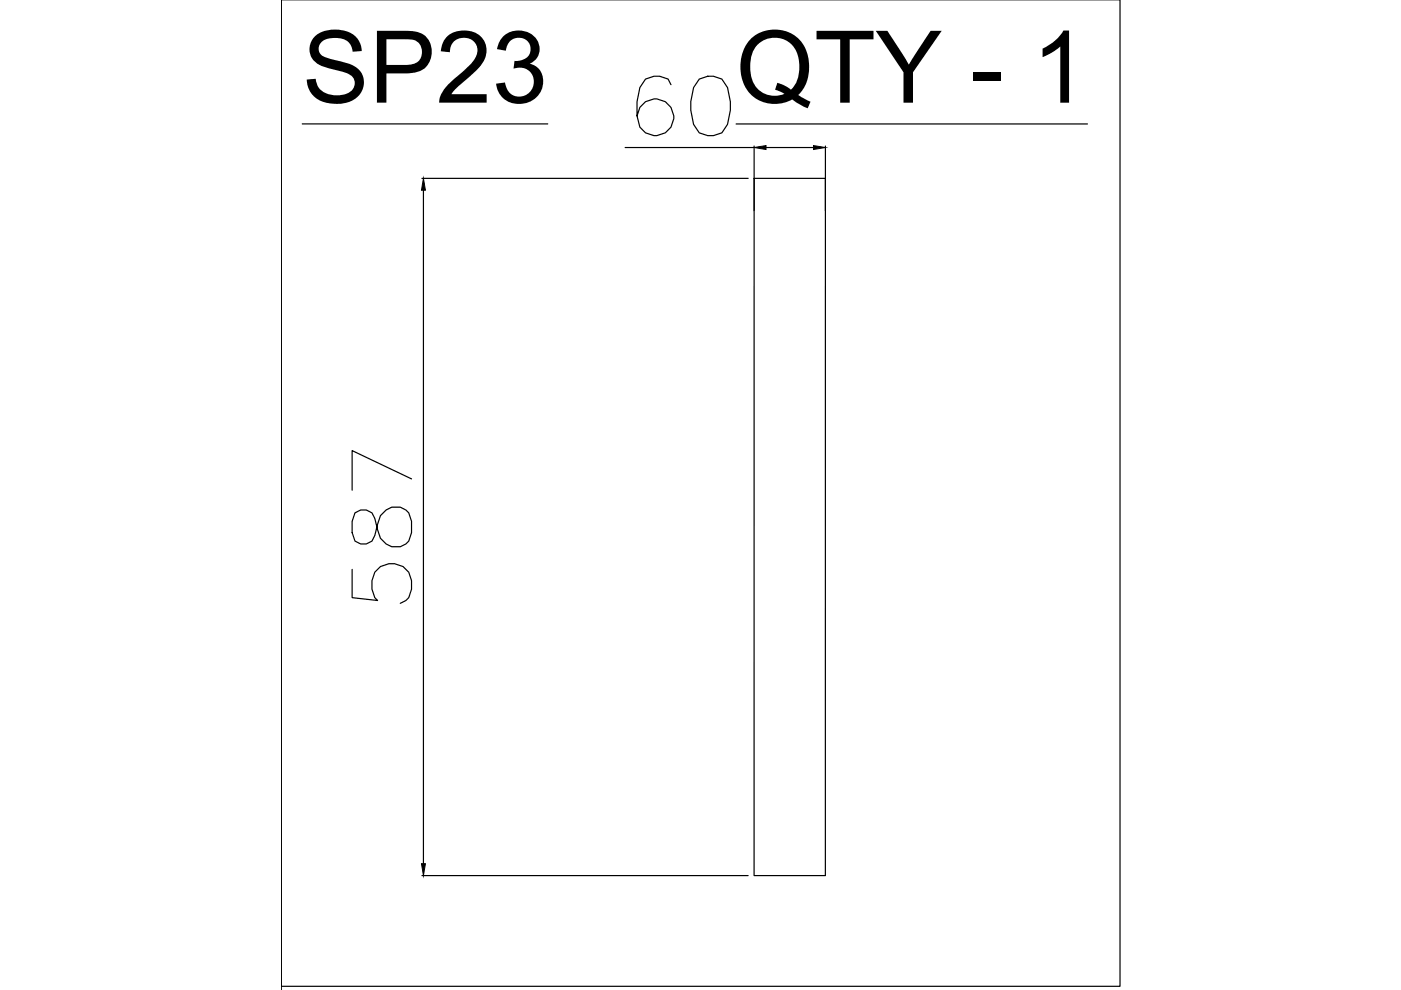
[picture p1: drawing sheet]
<svg xmlns="http://www.w3.org/2000/svg" width="297mm" height="210mm" viewBox="0 0 297 210" stroke-linecap="round" stroke-linejoin="round" font-family="sans-serif">
<defs><g id="words">
<g font-size="21.3">
<text x="64.1" y="21.8">SP23</text>
<text x="156.1" y="21.8">QTY - 1</text>
</g>
</g></defs>
<!-- layer: 0 -->
<g fill="none" stroke="#000" stroke-width=".25">
<path d="M59.6 -.1v210M237.5 -.1v209.2h-177.9M142.3 18l-.6-1.2-1.8-.6h-1.2l-1.8 .6-1.2 1.8-.6 3v3l.6 2.4a3.9 3.9 0 0 0 6.3 .4 3.9 3.9 0 0 0-1.6-6.2 3.9 3.9 0 0 0-5.3 3.4M148.3 16.8l1.8-.6h1.2l1.8 .6 1.1 1.8 .7 3v1.8l-.7 3-1.1 1.8-1.8 .6h-1.2l-1.8-.6-1.2-1.8-.6-3v-1.8l.6-3zM64.1 26.3h52M89.5 37.8h69.1M132.5 31.3h27.4M156.1 26.3h74.5M159.9 37.8h15.1v147.8h-15.1zM159.9 31v13.7M162.4 31.3h10.1M175 31v13.7"/>
<path d="M89.8 40.3v142.8M75.3 108.7l-.6 1.8v2.4l.6 1.8a2.55 2.55 0 0 0 4.2-1.2l.6-2.4a3.9 3.9 0 0 1 6-3l.6 .6 .6 1.8v2.4a3.3 3.3 0 0 1-2 2.9 3.3 3.3 0 0 1-3.4-.5l-1.2-1.2-1.2-4.2a2.55 2.55 0 0 0-4.2-1.2zM87.3 101.5l-12.6-6v8.4M74.7 120.7v6l5.4 .6-.6-.6a5.2 5.2 0 0 1 1.2-6.6 4.5 4.5 0 0 1 6 1.2l.6 1.8v1.8l-.6 1.8-.6 .6-1.2 .6M89.5 185.6h69.1"/>
</g>
<path d="M159.9 31.3l2.5-.4v.8zM172.5 30.9l2.5 .4-2.5 .4zM89.8 37.8l.4 2.5h-.8zM89.4 183.1h.8l-.4 2.5z" fill="#000" stroke="#000" stroke-width=".21"/>
<use href="#words"/>
</svg>
